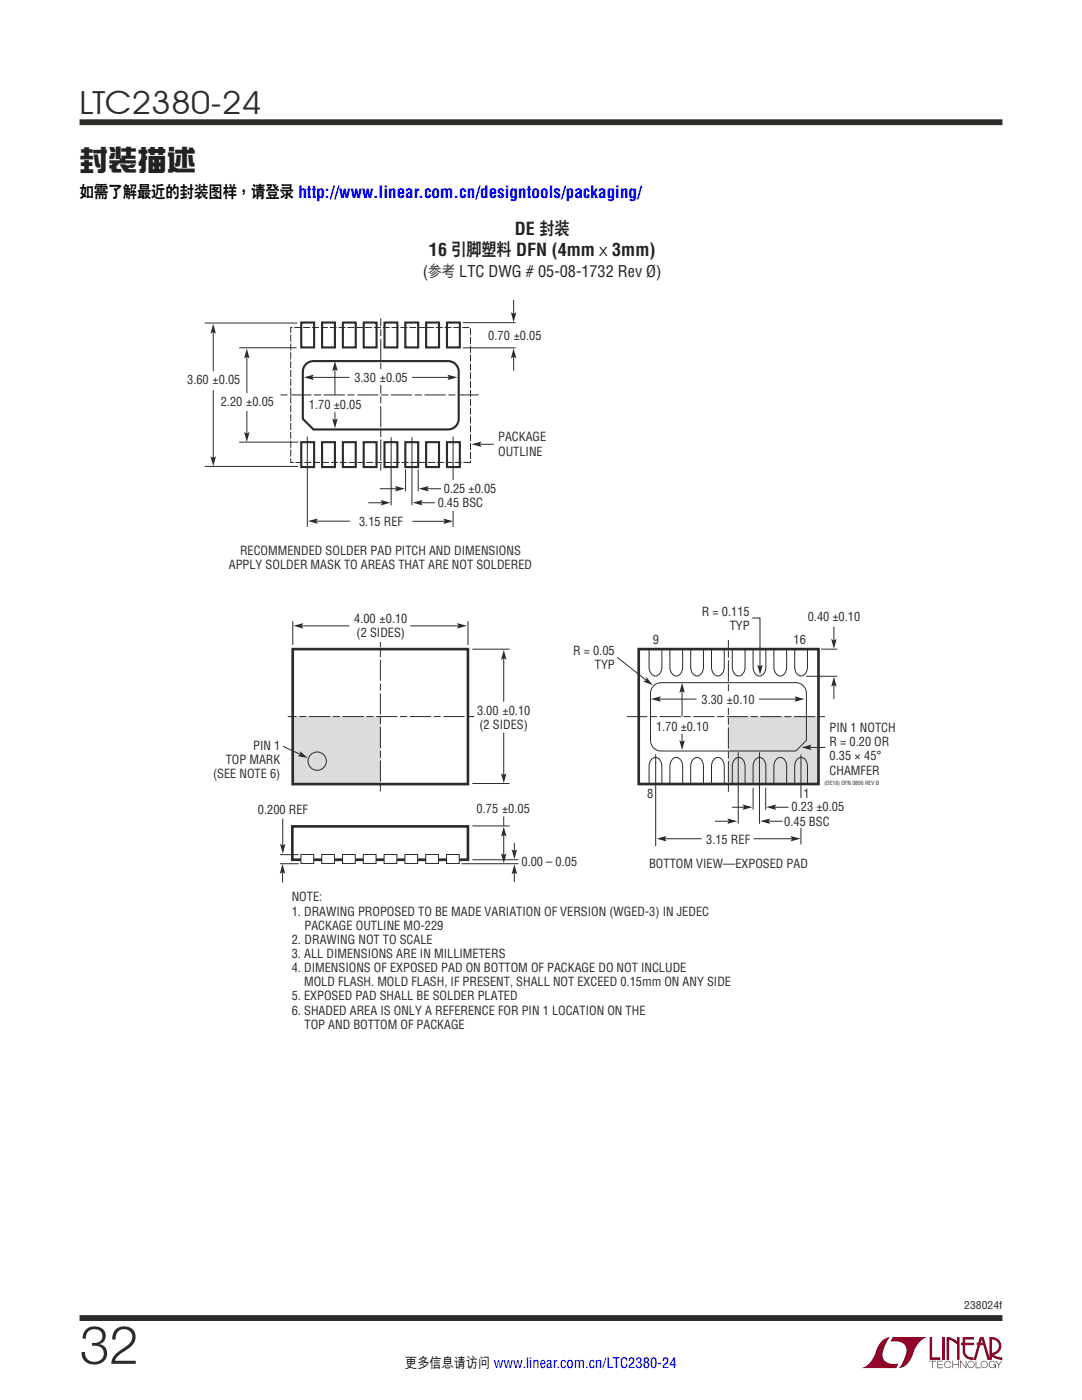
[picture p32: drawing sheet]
<svg xmlns="http://www.w3.org/2000/svg" width="216mm" height="279mm" viewBox="0 0 216 279" stroke-linecap="round" stroke-linejoin="round" font-family="sans-serif">
<defs><g id="words">
<text font-size="10.6" fill="#2c2b28" x="15.9" y="272.2">32</text>
<text font-size="6.3" fill="#2c2b28" x="15.9" y="22.8">LTC2380-24</text>
<text font-size="5.8" fill="#232220" x="15.8" y="34.1">封裝描述</text>
<g font-size="3.5" fill="#232220">
<text x="102.7" y="46.8">DE 封裝</text>
<text x="85.6" y="51.1">16 引腳塑料 DFN (4mm x 3mm)</text>
</g>
<text font-size="3.4" x="15.9" y="39.5">如需了解最近的封裝圖樣，請登錄 http://www.linear.com.cn/designtools/packaging/</text>
<text font-size="3.2" fill="#232220" x="84.4" y="55.3">(參考 LTC DWG # 05-08-1732 Rev Ø)</text>
<text font-size="2.8" x="80.9" y="273.1">更多信息請訪問 www.linear.com.cn/LTC2380-24</text>
<g font-size="2.5" fill="#2c2b28">
<text x="97.4" y="67.9">0.70 ±0.05</text>
<text x="37.3" y="76.7">3.60 ±0.05</text>
<text x="70.7" y="76.3">3.30 ±0.05</text>
<text x="44" y="81">2.20 ±0.05</text>
<text x="61.6" y="81.6">1.70 ±0.05</text>
<text x="99.4" y="88.1">PACKAGE</text>
<text x="99.4" y="90.9">OUTLINE</text>
<text x="87.3" y="101.2">0.45 BSC</text>
<text x="88.6" y="98.4">0.25 ±0.05</text>
<text x="71.6" y="105">3.15 REF</text>
<text x="45.7" y="113.5">APPLY SOLDER MASK TO AREAS THAT ARE NOT SOLDERED</text>
<text x="47.9" y="110.7">RECOMMENDED SOLDER PAD PITCH AND DIMENSIONS</text>
<text x="70.7" y="124.3">4.00 ±0.10</text>
<text x="140.1" y="122.9">R = 0.115</text>
<text x="145.6" y="125.7">TYP</text>
<text x="161.2" y="123.9">0.40 ±0.10</text>
<text x="71.2" y="127.2">(2 SIDES)</text>
<text x="114.4" y="130.7">R = 0.05</text>
<text x="130.3" y="128.6">9</text>
<text x="158.4" y="128.6">16</text>
<text x="118.7" y="133.5">TYP</text>
<text x="95.2" y="142.6">3.00 ±0.10</text>
<text x="140" y="140.5">3.30 ±0.10</text>
<text x="50.5" y="149.7">PIN 1</text>
<text x="95.7" y="145.4">(2 SIDES)</text>
<text x="130.9" y="145.8">1.70 ±0.10</text>
<text x="165.5" y="146.1">PIN 1 NOTCH</text>
<text x="165.5" y="148.9">R = 0.20 OR</text>
<text x="42.5" y="155.3">(SEE NOTE 6)</text>
<text x="45" y="152.5">TOP MARK</text>
<text x="165.5" y="151.8">0.35 × 45°</text>
<text x="165.5" y="154.6">CHAMFER</text>
<text x="129.1" y="159.2">8</text>
<text x="158" y="161.9">0.23 ±0.05</text>
<text x="160.3" y="159.2">1</text>
<text x="51.5" y="162.4">0.200 REF</text>
<text x="95.1" y="162.3">0.75 ±0.05</text>
<text x="156.5" y="164.8">0.45 BSC</text>
<text x="104.1" y="172.8">0.00 – 0.05</text>
<text x="129.5" y="173.3">BOTTOM VIEW—EXPOSED PAD</text>
<text x="140.9" y="168.4">3.15 REF</text>
<text x="58.2" y="179.9">NOTE:</text>
<text x="58.2" y="182.7">1. DRAWING PROPOSED TO BE MADE VARIATION OF VERSION (WGED-3) IN JEDEC</text>
<text x="60.8" y="185.5">PACKAGE OUTLINE MO-229</text>
<text x="58.2" y="188.4">2. DRAWING NOT TO SCALE</text>
<text x="58.2" y="191.2">3. ALL DIMENSIONS ARE IN MILLIMETERS</text>
<text x="58.2" y="194">4. DIMENSIONS OF EXPOSED PAD ON BOTTOM OF PACKAGE DO NOT INCLUDE</text>
<text x="60.7" y="196.8">MOLD FLASH. MOLD FLASH, IF PRESENT, SHALL NOT EXCEED 0.15mm ON ANY SIDE</text>
<text x="58.2" y="199.7">5. EXPOSED PAD SHALL BE SOLDER PLATED</text>
<text x="58.2" y="202.5">6. SHADED AREA IS ONLY A REFERENCE FOR PIN 1 LOCATION ON THE</text>
<text x="60.8" y="205.3">TOP AND BOTTOM OF PACKAGE</text>
</g>
<text font-size="2.1" fill="#2c2b28" x="192.4" y="261.2">238024f</text>
<text font-size="1.1" fill="#2c2b28" x="164.5" y="156.6">(DE16) DFN 0806 REV Ø</text>
</g></defs>
<g fill="#900126">
<path d="M185.5 266.8h.5v4.1h1.6v.5h-2.1z"/>
<path d="M176.2 267.4l1-.5h.5h-.1a6.2 6.2 0 0 0-1.4 4 2.58 2.58 0 0 0 3.1 1.3l-.5 .8h-6.9a4.9 4.9 0 0 0 3-3.8l.4-.7z"/>
<path d="M178.1 266.9h7a4.9 4.9 0 0 0-3.1 3.7 3.2 3.2 0 0 1-2.7 2.4h.1a6.2 6.2 0 0 0 1.4-4.1 2.58 2.58 0 0 0-3.1-1.2z"/>
<path d="M188 266.8h.5v4.6h-.5z"/>
<path d="M188.9 266.8l1 .2 1.1 .7v-.9h.5v4.6h-.5v-3.1l-1.6-.9v4h-.5z"/>
<path d="M185.5 271.6h1.3v.1h-.6v1.3h-.1v-1.3h-.6z"/>
<path d="M187 271.6h1.2v.1h-1v.5h.9v.2h-.9v.5h1v.1h-1.2z"/>
<path d="M190 271.6h.2v.6h1v-.6h.1v1.4h-.1v-.6h-1v.6h-.2z"/>
<path d="M191.6 271.6h.1l1 1.2v-1.2h.1v1.4l-1.1-1.2v1.2h-.1z"/>
<path d="M194.7 271.6h.1v1.3h.9v.1h-1z"/>
<path d="M198.6 271.6h.2l.5 .7 .5-.7h.2l-.6 .8v.6h-.2v-.6z"/>
<path d="M192.1 266.8h2.2v.5h-1.7v.7h1.7v.5h-1.7v1.1a1.32 1.32 0 0 0 1.7 1.3v.5l1.2-4.6h.8l1.1 4.1v-4.1a1.84 1.84 0 0 1 2.4 1.4 1.84 1.84 0 0 1-1.5 2.2l.8 .4 .9 .1v.5l-1.2-.2-1-.6v-.6a1.34 1.34 0 0 0 1.5-1.2 1.34 1.34 0 0 0-1.4-1.5v4.1h-.9l-.8-2.9h-1.3v-.5h1.2l-.2-.7-1.1 4.1a2.06 2.06 0 0 1-2.7-1.3v-1.6h-.4v-.5h.4z"/>
<path d="M193.2 271.8a.72 .72 0 0 1 1.2 .1 .72 .72 0 0 1-.4 1.1 .72 .72 0 0 1-1-.7h.2a.59 .59 0 0 0 .8 .5 .59 .59 0 0 0 .2-.9 .59 .59 0 0 0-1 .2v.2h-.2z"/>
<path d="M195.9 271.8a.72 .72 0 0 1 1.1 .1 .72 .72 0 0 1-.4 1.1 .72 .72 0 0 1-.9-.7h.1a.59 .59 0 0 0 .8 .5 .59 .59 0 0 0 .2-.9 .59 .59 0 0 0-.9 .2l-.1 .2h-.1z"/>
<path d="M197.5 271.8a.72 .72 0 0 1 1.2 .2h-.2a.59 .59 0 0 0-.9-.1 .59 .59 0 0 0 .1 .9 .59 .59 0 0 0 .9-.4h-.5v-.1h.6v.7h-.1v-.3a.73 .73 0 0 1-1.1 .2 .73 .73 0 0 1 0-1.1z"/>
<path d="M188.6 271.8a.71 .71 0 0 1 1.2 .3h-.1a.59 .59 0 0 0-.9-.3 .59 .59 0 0 0-.1 1 .59 .59 0 0 0 1-.3h.1a.73 .73 0 0 1-1.1 .4 .73 .73 0 0 1-.1-1.1z"/>
</g>
<path d="M15.9 24.4h184.1M15.9 263h184.1" fill="none" stroke="#2c2b28" stroke-width="1.2" stroke-linecap="butt"/>
<g fill="#dcdcdd">
<path d="M58.4 143h17.5v13.5h-17.5z"/>
<path d="M145.4 143h17.9v13.4h-17.9z"/>
</g>
<g fill="none" stroke="#2c2b28" stroke-width=".2">
<path d="M160.9 135h6.2M163.8 129.5h3.3M166.4 125v3.1"/>
<circle cx="63.3" cy="151.9" r="1.83"/>
</g>
<path d="M165.9 127.5l.5 .3 .5-.3-.5 2z" fill="#2c2b28"/>
<path d="M150.1 123.3h1.5v10" fill="none" stroke="#2c2b28" stroke-width=".2"/>
<path d="M151.1 132.7l.6 .3 .5-.3-.5 2z" fill="#2c2b28"/>
<path d="M166.4 136.4v3.1" fill="none" stroke="#2c2b28" stroke-width=".2"/>
<path d="M166.4 135.1l.5 1.9-.5-.3-.5 .3z" fill="#2c2b28"/>
<path d="M123.2 131.2l5.9 4.7" fill="none" stroke="#2c2b28" stroke-width=".2"/>
<path d="M129 135.1l1.2 1.7-1.9-.8 .6-.2z" fill="#2c2b28"/>
<path d="M102.6 168.2v1.9" fill="none" stroke="#2c2b28" stroke-width=".2"/>
<path d="M102.1 169.5l.5 .3 .6-.3-.6 2z" fill="#2c2b28"/>
<path d="M102.6 173.9v2.1" fill="none" stroke="#2c2b28" stroke-width=".2"/>
<path d="M102.6 172.5l.6 2-.6-.3-.5 .3z" fill="#2c2b28"/>
<path d="M81.9 124.9h9.9" fill="none" stroke="#2c2b28" stroke-width=".2"/>
<path d="M91.2 124.4l2 .5-2 .5 .3-.5z" fill="#2c2b28"/>
<path d="M59.9 124.9h9.8" fill="none" stroke="#2c2b28" stroke-width=".2"/>
<path d="M58.5 124.9l2-.5-.3 .5 .3 .5z" fill="#2c2b28"/>
<path d="M100.5 162.9v1.9M100.5 166.2v4.6" fill="none" stroke="#2c2b28" stroke-width=".2"/>
<path d="M100 170.3l.5 .3 .6-.3-.6 2z" fill="#2c2b28"/>
<path d="M56.4 163.4v5.6" fill="none" stroke="#2c2b28" stroke-width=".2"/>
<g fill="#2c2b28">
<path d="M55.9 168.4l.5 .3 .6-.3-.6 2z"/>
<path d="M100.5 165l.6 1.9-.6-.3-.5 .3z"/>
</g>
<path d="M100.5 146.2v8.7" fill="none" stroke="#2c2b28" stroke-width=".2"/>
<path d="M100 154.3l.5 .4 .6-.4-.6 2z" fill="#2c2b28"/>
<path d="M100.5 131.1v9" fill="none" stroke="#2c2b28" stroke-width=".2"/>
<path d="M100.5 129.7l.6 2-.6-.4-.5 .4z" fill="#2c2b28"/>
<path d="M136.1 146.4v1.9" fill="none" stroke="#2c2b28" stroke-width=".2"/>
<path d="M135.6 147.7l.5 .3 .5-.3-.5 2z" fill="#2c2b28"/>
<path d="M136.1 137.7v5.3" fill="none" stroke="#2c2b28" stroke-width=".2"/>
<path d="M136.1 136.3l.5 2-.5-.4-.5 .4z" fill="#2c2b28"/>
<path d="M151.5 150.1v14.3M142.7 163.9h3" fill="none" stroke="#2c2b28" stroke-width=".2"/>
<path d="M145.1 163.3l2 .6-2 .5 .4-.5z" fill="#2c2b28"/>
<path d="M153.1 163.9h3" fill="none" stroke="#2c2b28" stroke-width=".2"/>
<path d="M151.7 163.9l2-.6-.3 .6 .3 .5z" fill="#2c2b28"/>
<path d="M150.4 167.4h7.9" fill="none" stroke="#2c2b28" stroke-width=".2"/>
<path d="M157.7 166.8l2 .6-2 .5 .4-.5z" fill="#2c2b28"/>
<path d="M132.4 167.4h7.6" fill="none" stroke="#2c2b28" stroke-width=".2"/>
<path d="M131 167.4l2-.6-.3 .6 .3 .5z" fill="#2c2b28"/>
<path d="M146 161.1h2.8" fill="none" stroke="#2c2b28" stroke-width=".2"/>
<path d="M148.2 160.5l1.9 .6-1.9 .5 .3-.5z" fill="#2c2b28"/>
<path d="M154.3 161.1h3.1" fill="none" stroke="#2c2b28" stroke-width=".2"/>
<path d="M152.9 161.1l2-.6-.3 .6 .3 .5z" fill="#2c2b28"/>
<path d="M56.5 148.9l3.7 1.8" fill="none" stroke="#2c2b28" stroke-width=".2"/>
<path d="M59.9 149.9l1.5 1.4-2-.4 .5-.3z" fill="#2c2b28"/>
<path d="M58.4 124v4.7M93.4 124v4.7M151.5 139.5h7.6M150.3 157.2v4.4M152.8 157.2v4.4" fill="none" stroke="#2c2b28" stroke-width=".2"/>
<path d="M158.5 139l2 .5-2 .6 .4-.6z" fill="#2c2b28"/>
<path d="M131.3 139.5h7.7" fill="none" stroke="#2c2b28" stroke-width=".2"/>
<path d="M129.9 139.5l2-.5-.4 .5 .4 .6z" fill="#2c2b28"/>
<path d="M66.8 82.2v1.9" fill="none" stroke="#2c2b28" stroke-width=".2"/>
<path d="M66.3 83.5l.5 .3 .6-.3-.6 2z" fill="#2c2b28"/>
<path d="M66.8 73.5v5.3" fill="none" stroke="#2c2b28" stroke-width=".2"/>
<path d="M66.8 72.1l.6 1.9-.6-.3-.5 .3z" fill="#2c2b28"/>
<path d="M82.2 75.3h7.7" fill="none" stroke="#2c2b28" stroke-width=".2"/>
<path d="M89.3 74.8l2 .5-2 .6 .3-.6z" fill="#2c2b28"/>
<path d="M62 75.3h7.7" fill="none" stroke="#2c2b28" stroke-width=".2"/>
<path d="M60.6 75.3l2-.5-.3 .5 .3 .6z" fill="#2c2b28"/>
<path d="M56.4 173.8v2.3M92.1 172.4h11.4" fill="none" stroke="#2c2b28" stroke-width=".2"/>
<path d="M56.4 172.4l.5 2-.5-.3-.6 .3z" fill="#2c2b28"/>
<path d="M58.4 129.5h35v27h-35z" fill="none" stroke="#2c2b28" stroke-width=".53"/>
<path d="M75.9 157.9v-29.8M94.6 143h-37.2M145.3 158.1v-30.4M164.6 143h-39.5" fill="none" stroke="#2c2b28" stroke-width=".2" stroke-dasharray="1.4 .5 4.2 .5" stroke-linecap="butt"/>
<path d="M148.9 152.4h1.7v.3h-1.7z" fill="#dcdcdd"/>
<path d="M127.5 129.5h35.8v27h-35.8zM58.3 164.9h35.1v6.7h-35.1z" fill="none" stroke="#2c2b28" stroke-width=".53"/>
<g fill="none" stroke="#2c2b28" stroke-width=".2">
<path d="M94.3 129.6h7.4M129.5 129.6v3.5a1.41 1.41 0 0 0 1.7 1.7 1.85 1.85 0 0 0 .9-1.7v-3.5M133.7 129.6v3.5a1.41 1.41 0 0 0 1.6 1.7 1.85 1.85 0 0 0 .9-1.7v-3.5M137.8 129.6v3.5a1.41 1.41 0 0 0 1.7 1.7 1.85 1.85 0 0 0 .9-1.7v-3.5M142 129.6v3.5a1.41 1.41 0 0 0 1.6 1.7 1.85 1.85 0 0 0 .9-1.7v-3.5M146.1 129.6v3.5a1.41 1.41 0 0 0 1.7 1.7 1.85 1.85 0 0 0 .9-1.7v-3.5M150.3 129.6v3.5a1.41 1.41 0 0 0 1.6 1.7 1.85 1.85 0 0 0 .9-1.7v-3.5M154.4 129.6v3.5a1.41 1.41 0 0 0 1.7 1.7 1.85 1.85 0 0 0 .9-1.7v-3.5M158.6 129.6v3.5a1.41 1.41 0 0 0 1.6 1.7 1.85 1.85 0 0 0 .9-1.7v-3.5M94.3 156.4h7.4M129.5 156.4v-3.4a1.41 1.41 0 0 1 1.7-1.8 1.85 1.85 0 0 1 .9 1.8v3.4M130.8 150.5v18.4"/>
<path d="M133.7 156.4v-3.4a1.41 1.41 0 0 1 1.6-1.8 1.85 1.85 0 0 1 .9 1.8v3.4M137.8 156.4v-3.4a1.41 1.41 0 0 1 1.7-1.8 1.85 1.85 0 0 1 .9 1.8v3.4M142 156.4v-3.4a1.41 1.41 0 0 1 1.6-1.8 1.85 1.85 0 0 1 .9 1.8v3.4M146.1 156.4v-3.4a1.41 1.41 0 0 1 1.7-1.8 1.85 1.85 0 0 1 .9 1.8v3.4M150.3 156.4v-3.4a1.41 1.41 0 0 1 1.6-1.8 1.85 1.85 0 0 1 .9 1.8v3.4M154.4 156.4v-3.4a1.41 1.41 0 0 1 1.7-1.8 1.85 1.85 0 0 1 .9 1.8v3.4M158.6 156.4v-3.4a1.41 1.41 0 0 1 1.6-1.8 1.85 1.85 0 0 1 .9 1.8v3.4M159.8 150.6v17.9M55.9 172.4h3.7M55.9 170.6h3.7M94.3 164.8h7.4M94.3 171.6h9.2"/>
</g>
<path d="M160.6 159.6h.8v5.9h-.8z" fill="#fff"/>
<path d="M161.3 149.2h3.4" fill="none" stroke="#2c2b28" stroke-width=".2"/>
<path d="M159.9 149.2l2-.6-.3 .6 .3 .5z" fill="#2c2b28"/>
<path d="M130.4 136.9l1-.6 .5-.1h26.9a2.12 2.12 0 0 1 2.1 2.2v9.4l-2.1 2.1h-26.9a2.12 2.12 0 0 1-2.1-2.1v-9.4l.1-.6z" fill="none" stroke="#2c2b28" stroke-width=".2"/>
<g fill="#fff" stroke="#2c2b28" stroke-width=".2">
<path d="M89.1 170.5h2.5v1.8h-2.5z"/>
<path d="M80.8 170.5h2.5v1.8h-2.5z"/>
</g>
<path d="M84.9 170.5h2.6v1.8h-2.6z" fill="#fff"/>
<path d="M84.9 170.5h2.6v1.8h-2.6z" fill="none" stroke="#2c2b28" stroke-width=".2"/>
<path d="M76.6 170.5h2.6v1.8h-2.6z" fill="#fff"/>
<path d="M76.6 170.5h2.6v1.8h-2.6z" fill="none" stroke="#2c2b28" stroke-width=".2"/>
<path d="M72.5 170.5h2.5v1.8h-2.5z" fill="#fff" stroke="#2c2b28" stroke-width=".2"/>
<path d="M68.3 170.5h2.6v1.8h-2.6z" fill="#fff"/>
<path d="M68.3 170.5h2.6v1.8h-2.6z" fill="none" stroke="#2c2b28" stroke-width=".2"/>
<path d="M64.2 170.5h2.5v1.8h-2.5z" fill="#fff"/>
<path d="M64.2 170.5h2.5v1.8h-2.5z" fill="none" stroke="#2c2b28" stroke-width=".2"/>
<path d="M60 170.5h2.6v1.8h-2.6z" fill="#fff" stroke="#2c2b28" stroke-width=".2"/>
<path d="M60.1 88.2h2.6v5h-2.6z" fill="#fff"/>
<path d="M60.1 88.2h2.6v5h-2.6z" fill="none" stroke="#2c2b28" stroke-width=".42"/>
<path d="M64.3 88.2h2.5v5h-2.5z" fill="#fff"/>
<path d="M64.3 88.2h2.5v5h-2.5z" fill="none" stroke="#2c2b28" stroke-width=".42"/>
<path d="M68.4 88.2h2.6v5h-2.6z" fill="#fff"/>
<path d="M68.4 88.2h2.6v5h-2.6z" fill="none" stroke="#2c2b28" stroke-width=".42"/>
<path d="M72.6 88.2h2.5v5h-2.5z" fill="#fff"/>
<path d="M72.6 88.2h2.5v5h-2.5z" fill="none" stroke="#2c2b28" stroke-width=".42"/>
<path d="M76.7 88.2h2.6v5h-2.6z" fill="#fff"/>
<path d="M76.7 88.2h2.6v5h-2.6z" fill="none" stroke="#2c2b28" stroke-width=".42"/>
<path d="M80.9 88.2h2.5v5h-2.5z" fill="#fff"/>
<path d="M80.9 88.2h2.5v5h-2.5z" fill="none" stroke="#2c2b28" stroke-width=".42"/>
<path d="M85 88.2h2.6v5h-2.6z" fill="#fff"/>
<path d="M85 88.2h2.6v5h-2.6z" fill="none" stroke="#2c2b28" stroke-width=".42"/>
<path d="M89.2 88.2h2.6v5h-2.6z" fill="#fff"/>
<path d="M89.2 88.2h2.6v5h-2.6z" fill="none" stroke="#2c2b28" stroke-width=".42"/>
<path d="M60.1 64.4h2.6v4.9h-2.6z" fill="#fff"/>
<path d="M60.1 64.4h2.6v4.9h-2.6z" fill="none" stroke="#2c2b28" stroke-width=".42"/>
<path d="M64.3 64.4h2.5v4.9h-2.5z" fill="#fff"/>
<path d="M64.3 64.4h2.5v4.9h-2.5z" fill="none" stroke="#2c2b28" stroke-width=".42"/>
<path d="M68.4 64.4h2.6v4.9h-2.6z" fill="#fff"/>
<path d="M68.4 64.4h2.6v4.9h-2.6z" fill="none" stroke="#2c2b28" stroke-width=".42"/>
<path d="M72.6 64.4h2.5v4.9h-2.5z" fill="#fff"/>
<path d="M72.6 64.4h2.5v4.9h-2.5z" fill="none" stroke="#2c2b28" stroke-width=".42"/>
<path d="M76.7 64.4h2.6v4.9h-2.6z" fill="#fff"/>
<path d="M76.7 64.4h2.6v4.9h-2.6z" fill="none" stroke="#2c2b28" stroke-width=".42"/>
<path d="M80.9 64.4h2.5v4.9h-2.5z" fill="#fff"/>
<path d="M80.9 64.4h2.5v4.9h-2.5z" fill="none" stroke="#2c2b28" stroke-width=".42"/>
<path d="M85 64.4h2.6v4.9h-2.6z" fill="#fff"/>
<path d="M85 64.4h2.6v4.9h-2.6z" fill="none" stroke="#2c2b28" stroke-width=".42"/>
<path d="M89.2 64.4h2.6v4.9h-2.6z" fill="#fff"/>
<path d="M89.2 64.4h2.6v4.9h-2.6z" fill="none" stroke="#2c2b28" stroke-width=".42"/>
<path d="M55.9 78.8h39.6M76 93.9v-30.4" fill="none" stroke="#2c2b28" stroke-width=".2" stroke-dasharray="1.4 .5 4.2 .5" stroke-linecap="butt"/>
<path d="M78 87.3v13.5M82.2 87.3v13.5M73.5 100.3h3" fill="none" stroke="#2c2b28" stroke-width=".2"/>
<path d="M76 99.8l1.9 .5-1.9 .6 .3-.6z" fill="#2c2b28"/>
<path d="M83.7 100.3h3.1" fill="none" stroke="#2c2b28" stroke-width=".2"/>
<path d="M82.3 100.3l2-.5-.3 .5 .3 .6z" fill="#2c2b28"/>
<path d="M62.8 104h7.1" fill="none" stroke="#2c2b28" stroke-width=".2"/>
<path d="M61.4 104l2-.5-.3 .5 .3 .5z" fill="#2c2b28"/>
<path d="M102.5 70.9v3.1" fill="none" stroke="#2c2b28" stroke-width=".2"/>
<path d="M102.5 69.5l.5 2-.5-.3-.6 .3z" fill="#2c2b28"/>
<path d="M102.5 59.8v3.1" fill="none" stroke="#2c2b28" stroke-width=".2"/>
<path d="M101.9 62.3l.6 .3 .5-.3-.5 2z" fill="#2c2b28"/>
<path d="M82.3 104h6.7" fill="none" stroke="#2c2b28" stroke-width=".2"/>
<path d="M88.5 103.5l1.9 .5-1.9 .6 .3-.6z" fill="#2c2b28"/>
<path d="M75.8 97.5h3.6" fill="none" stroke="#2c2b28" stroke-width=".2"/>
<path d="M78.8 97l2 .5-2 .6 .3-.6z" fill="#2c2b28"/>
<path d="M85 97.5h3" fill="none" stroke="#2c2b28" stroke-width=".2"/>
<path d="M83.6 97.5l1.9-.5-.3 .5 .3 .6z" fill="#2c2b28"/>
<path d="M49.3 70.9v7.5M92.4 69.4h10.5M92.4 64.4h10.5M61.3 87.1v18.1M80.9 93.7v4.3M83.4 93.7v4.3M90.4 87.1v18.1" fill="none" stroke="#2c2b28" stroke-width=".2"/>
<path d="M49.2 69.5l.6 2-.6-.3-.5 .3z" fill="#2c2b28"/>
<path d="M49.3 82v4.8" fill="none" stroke="#2c2b28" stroke-width=".2"/>
<path d="M48.7 86.2l.5 .3 .6-.3-.6 2z" fill="#2c2b28"/>
<path d="M42.6 66v8.1" fill="none" stroke="#2c2b28" stroke-width=".2"/>
<path d="M42.5 64.6l.6 2-.6-.3-.5 .3z" fill="#2c2b28"/>
<path d="M42.6 77.9v13.8" fill="none" stroke="#2c2b28" stroke-width=".2"/>
<path d="M42 91.1l.5 .3 .6-.3-.6 2z" fill="#2c2b28"/>
<path d="M40.9 64.5h18.5M47.7 69.4h11.5M40.9 93.1h18.6M47.7 88.2h11.8M95.5 88.7h3" fill="none" stroke="#2c2b28" stroke-width=".2"/>
<path d="M94.1 88.7l2-.6-.4 .6 .4 .5z" fill="#2c2b28"/>
<path d="M58 65.4h35.9v26.9h-35.9z" fill="none" stroke="#2c2b28" stroke-width=".2" stroke-dasharray="1.4 .4" stroke-linecap="butt"/>
<path d="M61 72.7l1-.6h.5h26.9a2.12 2.12 0 0 1 2.1 2.1v9.4a2.12 2.12 0 0 1-2.1 2.1h-26.9l-2.1-2.1v-9.4l.1-.6z" fill="none" stroke="#2c2b28" stroke-width=".42"/>
<g fill="#fff">
<path d="M89.6 95.7h1.5v6.2h-1.5z"/>
<path d="M158 159.4h1.1v5.9h-1.1z"/>
<path d="M75.2 73.8h1.5v3h-1.5z"/>
<path d="M144.6 138.1h1.5v3h-1.5z"/>
</g>
<path d="M147.3 150.1v14.3" fill="none" stroke="#2c2b28" stroke-width=".2"/>
<path d="M159.4 159.4h.9v5.9h-.9z" fill="#fff"/>
<use href="#words"/>
</svg>
